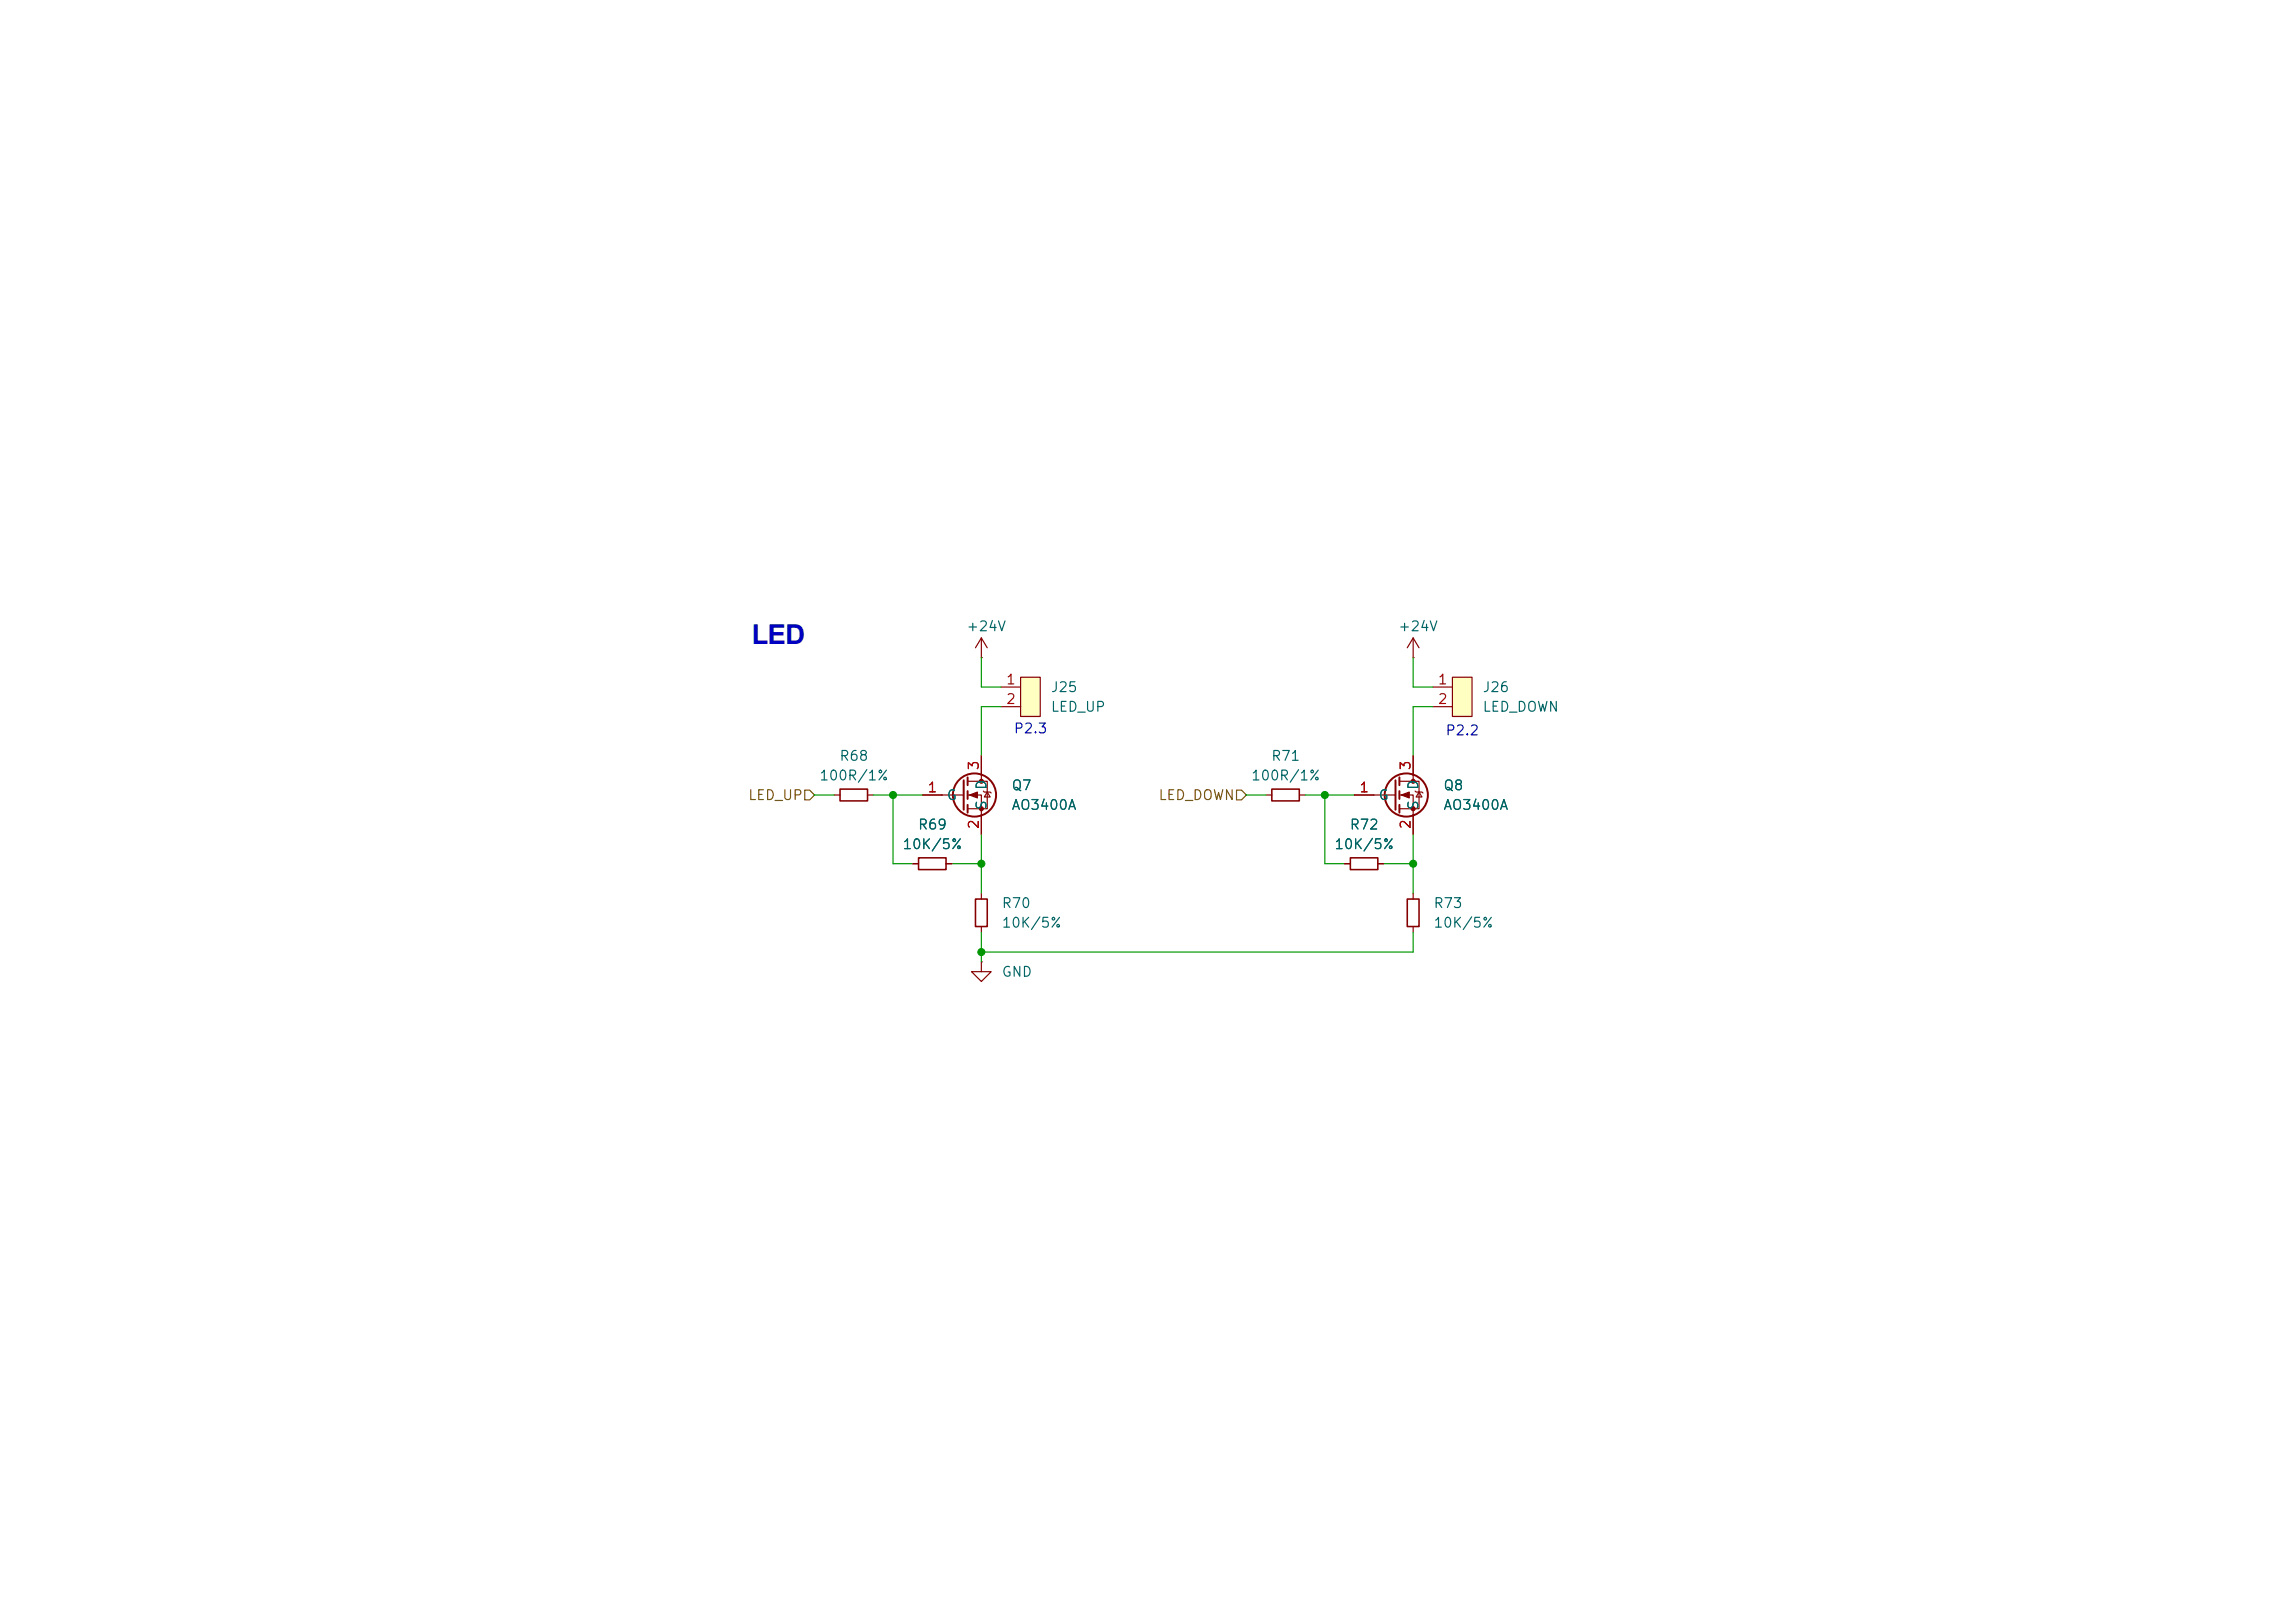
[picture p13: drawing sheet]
<svg xmlns="http://www.w3.org/2000/svg" width="297mm" height="210mm" viewBox="0 0 297 210" stroke-linecap="round" stroke-linejoin="round" font-family="sans-serif">
<defs><g id="words">
<text font-size="3.5" fill="#0000c2" x="97.3" y="83.4">LED</text>
<g font-size="1.3" fill="#006464">
<text x="125" y="82">+24V</text>
<text x="180.9" y="82">+24V</text>
<text x="135.9" y="89.9">J25</text>
<text x="191.8" y="89.9">J26</text>
<text x="135.9" y="92.4">LED_UP</text>
<text x="191.8" y="92.4">LED_DOWN</text>
<text x="105.9" y="101.3">100R/1%</text>
<text x="108.5" y="98.8">R68</text>
<text x="161.8" y="101.3">100R/1%</text>
<text x="164.4" y="98.8">R71</text>
<text x="118.7" y="107.7">R69</text>
<text x="122.4" y="103.8">G</text>
<text x="128" y="104.9" transform="rotate(-90 128 104.9)">S</text>
<text x="128" y="102.3" transform="rotate(-90 128 102.3)">D</text>
<text x="130.8" y="105.1">AO3400A</text>
<text x="130.8" y="102.6">Q7</text>
<text x="174.6" y="107.7">R72</text>
<text x="178.3" y="103.8">G</text>
<text x="183.9" y="104.9" transform="rotate(-90 183.9 104.9)">S</text>
<text x="183.9" y="102.3" transform="rotate(-90 183.9 102.3)">D</text>
<text x="186.7" y="105.1">AO3400A</text>
<text x="186.7" y="102.6">Q8</text>
<text x="116.7" y="110.2">10K/5%</text>
<text x="172.6" y="110.2">10K/5%</text>
<text x="129.5" y="117.8">R70</text>
<text x="185.4" y="117.8">R73</text>
<text x="129.5" y="120.4">10K/5%</text>
<text x="185.4" y="120.4">10K/5%</text>
<text x="129.5" y="126.7">GND</text>
</g>
<g font-size="1.3" fill="#a90000">
<text x="130.1" y="88.9">1</text>
<text x="186" y="88.9">1</text>
<text x="130.1" y="91.4">2</text>
<text x="186" y="91.4">2</text>
<text x="127" y="99.8" transform="rotate(-90 127 99.8)">3</text>
<text x="182.9" y="99.8" transform="rotate(-90 182.9 99.8)">3</text>
<text x="119.9" y="102.8">1</text>
<text x="127" y="107.4" transform="rotate(-90 127 107.4)">2</text>
<text x="175.8" y="102.8">1</text>
<text x="182.9" y="107.4" transform="rotate(-90 182.9 107.4)">2</text>
</g>
<g font-size="1.3" fill="#0000c2">
<text x="131.1" y="95.2">P2.3</text>
<text x="187" y="95.5">P2.2</text>
</g>
<g font-size="1.3" fill="#725600">
<text x="96.7" y="103.8">LED_UP</text>
<text x="149.8" y="103.8">LED_DOWN</text>
</g>
</g></defs>
<path d="M188 87.6h2.5v5.1h-2.5z" fill="#ffffc2"/>
<path d="M185.4 88.9h2.6M185.4 91.4h2.6M188 87.6h2.5v5.1h-2.5z" fill="none" stroke="#840000" stroke-width=".15"/>
<path d="M132.1 87.6h2.5v5.1h-2.5z" fill="#ffffc2"/>
<g fill="none" stroke="#840000" stroke-width=".15">
<path d="M127 85.1h.1M127 82.6l-.8 1.2M127 82.6l.8 1.2M127 82.6v2.5M127 97.8v3.3M129.5 88.9h2.6M129.5 91.4h2.6M132.1 87.6h2.5v5.1h-2.5zM182.9 85.1h.1M182.9 82.6v2.5M182.9 97.8v3.3M182.9 82.6l-.8 1.2"/>
<path d="M182.9 82.6l.7 1.2M107.9 102.9h.8M112.3 102.9h.7M118.1 111.8h.8M119.4 102.9h5.3M122.4 111.8h.8M125.2 101.1h2.6v3.5h-2.6M125.2 102.9h1.8v5.1M127 115.6v.7M127 119.9v.8M127.3 102.4l.1 .1h.7l.2 .1M127.8 102.5l.3 .6h-.7z"/>
<path d="M163.8 102.9h.8M168.1 102.9h.8M174 111.8h.8M175.3 102.9h5.3M178.3 111.8h.8M181.1 101.1h2.5v3.5h-2.5M181.1 102.9h1.8v5.1M182.9 115.6v.7M182.9 119.9v.8M183.1 102.4l.2 .1h.7l.1 .1M183.6 102.5l.4 .6h-.7zM127 124.5v1.2h1.3l-1.3 1.3-1.3-1.3h1.3"/>
<path d="M127 124.5h.1"/>
</g>
<path d="M108.7 102.1h3.6v1.5h-3.6zM118.9 111h3.5v1.5h-3.5zM126.2 116.3h1.6v3.6h-1.6zM164.6 102.1h3.5v1.5h-3.5zM174.8 111h3.5v1.5h-3.5zM182.1 116.3h1.5v3.6h-1.5z" fill="none" stroke="#840000" stroke-width=".2"/>
<g fill="none" stroke="#840000" stroke-width=".25">
<path d="M124.7 101v3.8M125.2 100.6v1M125.2 102.4v1M125.2 104.1v1.1M180.6 101v3.8M181.1 100.6v1M181.1 102.4v1M181.1 104.1v1.1"/>
<circle cx="126.1" cy="102.9" r="2.79"/>
<circle cx="182" cy="102.9" r="2.79"/>
</g>
<g fill="#840000" stroke="#840000" stroke-width=".15">
<path d="M125.5 102.9l1-.4v.8z"/>
<path d="M181.4 102.9l1-.4v.8z"/>
<circle cx="127" cy="101.1" r=".25"/>
<circle cx="127" cy="104.6" r=".25"/>
<circle cx="182.9" cy="101.1" r=".25"/>
<circle cx="182.9" cy="104.6" r=".25"/>
</g>
<path d="M104.1 102.2h.7l.6 .7-.6 .6h-.7zM160 102.2h.7l.6 .7-.6 .6h-.7z" fill="none" stroke="#725600" stroke-width=".15"/>
<g fill="none" stroke="#009600" stroke-width=".15">
<path d="M127 85.1v3.8h2.5M129.5 91.4h-2.5v6.4M182.9 85.1v3.8h2.5M185.4 91.4h-2.5v6.4M105.4 102.9h2.5M113 102.9h6.4M115.6 102.9v8.9h2.5M123.2 111.8h3.8M127 108v7.6M161.3 102.9h2.5M168.9 102.9h6.4M171.4 102.9v8.9h2.6"/>
<path d="M179.1 111.8h3.8M182.9 108v7.6M127 120.7v3.8M182.9 120.7v2.5h-55.9"/>
</g>
<g fill="#009600" stroke="#009600" stroke-width=".13">
<circle cx="127" cy="111.8" r=".46"/>
<circle cx="115.6" cy="102.9" r=".46"/>
<circle cx="127" cy="123.2" r=".46"/>
<circle cx="171.4" cy="102.9" r=".46"/>
<circle cx="182.9" cy="111.8" r=".46"/>
</g>
<use href="#words"/>
</svg>
